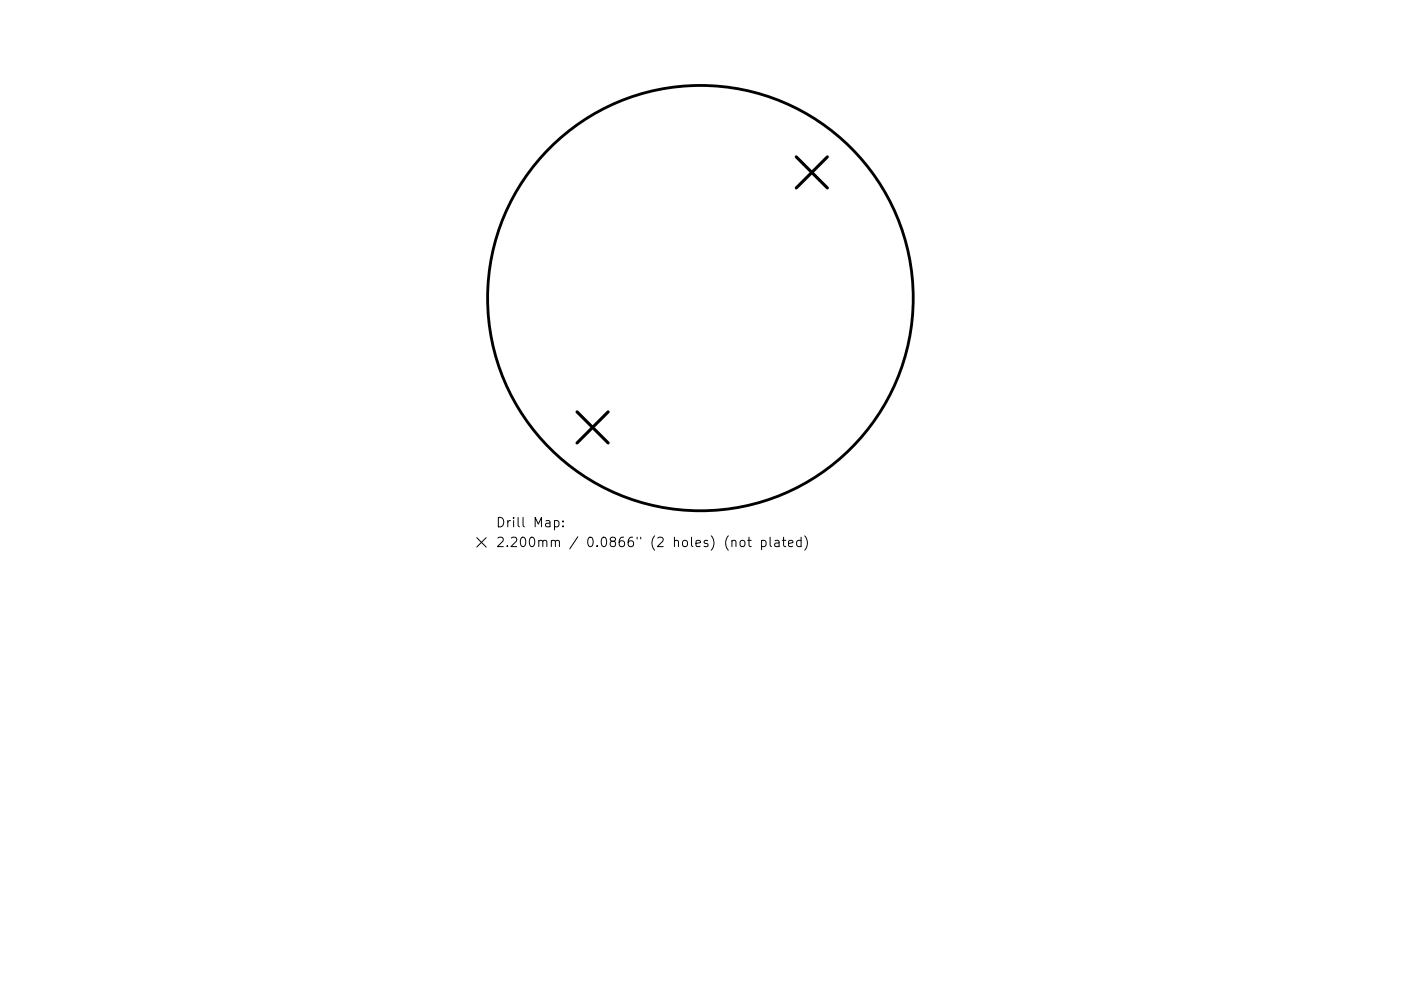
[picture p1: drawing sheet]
<svg xmlns="http://www.w3.org/2000/svg" width="297mm" height="210mm" viewBox="0 0 297 210" stroke-linecap="round" stroke-linejoin="round" font-family="sans-serif">
<defs><g id="words">
<g font-size="2.8">
<text x="105.1" y="112.5">Drill</text>
<text x="113.1" y="112.5">Map:</text>
<text x="105.1" y="116.7">2.200mm</text>
<text x="124.5" y="116.7">0.0866&quot;</text>
<text x="138.3" y="116.7">(2</text>
<text x="143.2" y="116.7">holes)</text>
<text x="154.3" y="116.7">(not</text>
<text x="162.1" y="116.7">plated)</text>
</g>
</g></defs>
<circle cx="148.5" cy="63.3" r="45.1" fill="none" stroke="#000" stroke-width=".6"/>
<path d="M168.8 33.3l6.6 6.6M175.4 33.3l-6.6 6.6M122.3 87.4l6.6 6.6M128.9 87.4l-6.6 6.6" fill="none" stroke="#000" stroke-width=".66"/>
<path d="M101.1 114.1l2 2M103.1 114.1l-2 2M110.9 109.8v1.7l.3 .3M116.9 114.8a.5 .5 0 0 1 .9 .1v1.1M117.8 114.9l.2-.3 .5 .1 .1 1.3M122.5 113.9l-1.7 2.6M135.1 114v.4M135.8 114v.4" fill="none" stroke="#000" stroke-width=".21"/>
<use href="#words"/>
</svg>
